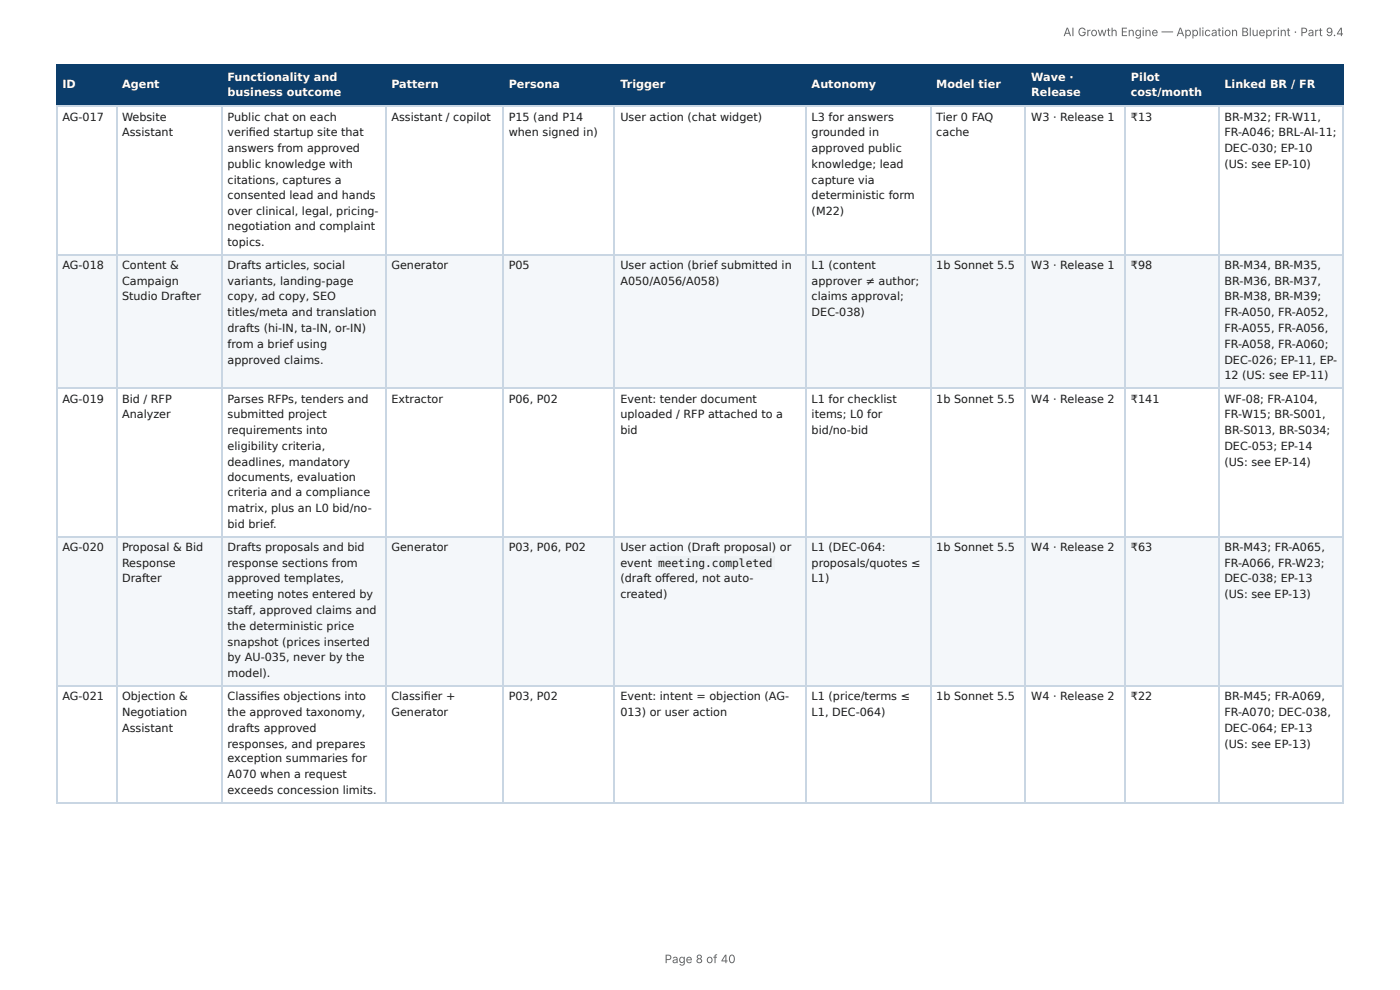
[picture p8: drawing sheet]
<svg xmlns="http://www.w3.org/2000/svg" width="297mm" height="210mm" viewBox="0 0 297 210" stroke-linecap="round" stroke-linejoin="round" font-family="sans-serif">
<defs><g id="words">
<g font-size="2.5" fill="#666">
<text x="225.8" y="7.7">AI Growth Engine — Application Blueprint · Part 9.4</text>
<text x="141.2" y="204.5">Page 8 of 40</text>
</g>
<g font-size="2.4" fill="#fff">
<text x="48.3" y="17.1">Functionality and</text>
<text x="219" y="17.1">Wave ·</text>
<text x="240.2" y="17.1">Pilot</text>
<text x="13.2" y="18.7">ID</text>
<text x="25.9" y="18.7">Agent</text>
<text x="48.3" y="20.5">business outcome</text>
<text x="83.1" y="18.7">Pattern</text>
<text x="108" y="18.7">Persona</text>
<text x="131.8" y="18.7">Trigger</text>
<text x="172.4" y="18.7">Autonomy</text>
<text x="198.9" y="18.7">Model tier</text>
<text x="219" y="20.5">Release</text>
<text x="240.2" y="20.5">cost/month</text>
<text x="260" y="18.7">Linked BR / FR</text>
</g>
<g font-size="2.4" fill="#1a1a1a">
<text x="13.2" y="25.6">AG-017</text>
<text x="25.9" y="25.6">Website</text>
<text x="25.9" y="29">Assistant</text>
<text x="48.3" y="25.6">Public chat on each</text>
<text x="48.3" y="29">verifi ed startup site that</text>
<text x="83.1" y="25.6">Assistant / copilot</text>
<text x="108" y="25.6">P15 (and P14</text>
<text x="108" y="29">when signed in)</text>
<text x="131.8" y="25.6">User action (chat widget)</text>
<text x="172.4" y="25.6">L3 for answers</text>
<text x="172.4" y="29">grounded in</text>
<text x="198.9" y="25.6">Tier 0 FAQ</text>
<text x="198.9" y="29">cache</text>
<text x="219" y="25.6">W3 · Release 1</text>
<text x="240.2" y="25.6">₹13</text>
<text x="260" y="25.6">BR-M32; FR-W11,</text>
<text x="260" y="29">FR-A046; BRL-AI-11;</text>
<text x="48.3" y="32.3">answers from approved</text>
<text x="48.3" y="35.7">public knowledge with</text>
<text x="172.4" y="32.3">approved public</text>
<text x="172.4" y="35.7">knowledge; lead</text>
<text x="260" y="32.3">DEC-030; EP-10</text>
<text x="260" y="35.7">(US: see EP-10)</text>
<text x="48.3" y="39">citations, captures a</text>
<text x="172.4" y="39">capture via</text>
<text x="48.3" y="42.4">consented lead and hands</text>
<text x="48.3" y="45.7">over clinical, legal, pricing-</text>
<text x="172.4" y="42.4">deterministic form</text>
<text x="172.4" y="45.7">(M22)</text>
<text x="48.3" y="48.8">negotiation and complaint</text>
<text x="48.3" y="52.2">topics.</text>
<text x="13.2" y="57.1">AG-018</text>
<text x="25.9" y="57.1">Content &amp;</text>
<text x="48.3" y="57.1">Drafts articles, social</text>
<text x="83.1" y="57.1">Generator</text>
<text x="108" y="57.1">P05</text>
<text x="131.8" y="57.1">User action (brief submitted in</text>
<text x="172.4" y="57.1">L1 (content</text>
<text x="198.9" y="57.1">1b Sonnet 5.5</text>
<text x="219" y="57.1">W3 · Release 1</text>
<text x="240.2" y="57.1">₹98</text>
<text x="260" y="57.1">BR-M34, BR-M35,</text>
<text x="25.9" y="60.5">Campaign</text>
<text x="25.9" y="63.8">Studio Drafter</text>
<text x="48.3" y="60.5">variants, landing-page</text>
<text x="48.3" y="63.8">copy, ad copy, SEO</text>
<text x="131.8" y="60.5">A050/A056/A058)</text>
<text x="172.4" y="60.5">approver ≠ author;</text>
<text x="172.4" y="63.8">claims approval;</text>
<text x="260" y="60.5">BR-M36, BR-M37,</text>
<text x="260" y="63.8">BR-M38, BR-M39;</text>
<text x="48.3" y="67.2">titles/meta and translation</text>
<text x="48.3" y="70.5">drafts (hi-IN, ta-IN, or-IN)</text>
<text x="172.4" y="67.2">DEC-038)</text>
<text x="260" y="67.2">FR-A050, FR-A052,</text>
<text x="260" y="70.5">FR-A055, FR-A056,</text>
<text x="48.3" y="73.9">from a brief using</text>
<text x="48.3" y="77.2">approved claims.</text>
<text x="260" y="73.9">FR-A058, FR-A060;</text>
<text x="260" y="77.2">DEC-026; EP-11, EP-</text>
<text x="260" y="80.6">12 (US: see EP-11)</text>
<text x="13.2" y="85.5">AG-019</text>
<text x="25.9" y="85.5">Bid / RFP</text>
<text x="25.9" y="88.8">Analyzer</text>
<text x="48.3" y="85.5">Parses RFPs, tenders and</text>
<text x="48.3" y="88.8">submitted project</text>
<text x="83.1" y="85.5">Extractor</text>
<text x="108" y="85.5">P06, P02</text>
<text x="131.8" y="85.5">Event: tender document</text>
<text x="131.8" y="88.8">uploaded / RFP attached to a</text>
<text x="172.4" y="85.5">L1 for checklist</text>
<text x="172.4" y="88.8">items; L0 for</text>
<text x="198.9" y="85.5">1b Sonnet 5.5</text>
<text x="219" y="85.5">W4 · Release 2</text>
<text x="240.2" y="85.5">₹141</text>
<text x="260" y="85.5">WF-08; FR-A104,</text>
<text x="260" y="88.8">FR-W15; BR-S001,</text>
<text x="48.3" y="92.2">requirements into</text>
<text x="48.3" y="95.5">eligibility criteria,</text>
<text x="131.8" y="92.2">bid</text>
<text x="172.4" y="92.2">bid/no-bid</text>
<text x="260" y="92.2">BR-S013, BR-S034;</text>
<text x="260" y="95.5">DEC-053; EP-14</text>
<text x="48.3" y="98.9">deadlines, mandatory</text>
<text x="260" y="98.9">(US: see EP-14)</text>
<text x="48.3" y="102.2">documents, evaluation</text>
<text x="48.3" y="105.4">criteria and a compliance</text>
<text x="48.3" y="108.7">matrix, plus an L0 bid/no-</text>
<text x="48.3" y="112.1">bid brief.</text>
<text x="13.2" y="117">AG-020</text>
<text x="25.9" y="117">Proposal &amp; Bid</text>
<text x="48.3" y="117">Drafts proposals and bid</text>
<text x="83.1" y="117">Generator</text>
<text x="108" y="117">P03, P06, P02</text>
<text x="131.8" y="117">User action (Draft proposal) or</text>
<text x="172.4" y="117">L1 (DEC-064:</text>
<text x="198.9" y="117">1b Sonnet 5.5</text>
<text x="219" y="117">W4 · Release 2</text>
<text x="240.2" y="117">₹63</text>
<text x="260" y="117">BR-M43; FR-A065,</text>
<text x="25.9" y="120.3">Response</text>
<text x="25.9" y="123.7">Drafter</text>
<text x="48.3" y="120.3">response sections from</text>
<text x="48.3" y="123.7">approved templates,</text>
<text x="131.8" y="120.3">event</text>
<text x="131.8" y="123.7">(draft off ered, not auto-</text>
<text x="139.8" y="120.3">meeting.completed</text>
<text x="172.4" y="120.3">proposals/quotes ≤</text>
<text x="172.4" y="123.7">L1)</text>
<text x="260" y="120.3">FR-A066, FR-W23;</text>
<text x="260" y="123.7">DEC-038; EP-13</text>
<text x="48.3" y="127">meeting notes entered by</text>
<text x="48.3" y="130.4">staff , approved claims and</text>
<text x="131.8" y="127">created)</text>
<text x="260" y="127">(US: see EP-13)</text>
<text x="48.3" y="133.7">the deterministic price</text>
<text x="48.3" y="137.1">snapshot (prices inserted</text>
<text x="48.3" y="140.4">by AU-035, never by the</text>
<text x="48.3" y="143.8">model).</text>
<text x="13.2" y="148.7">AG-021</text>
<text x="25.9" y="148.7">Objection &amp;</text>
<text x="48.3" y="148.7">Classifi es objections into</text>
<text x="83.1" y="148.7">Classifi er +</text>
<text x="108" y="148.7">P03, P02</text>
<text x="131.8" y="148.7">Event: intent = objection (AG-</text>
<text x="172.4" y="148.7">L1 (price/terms ≤</text>
<text x="198.9" y="148.7">1b Sonnet 5.5</text>
<text x="219" y="148.7">W4 · Release 2</text>
<text x="240.2" y="148.7">₹22</text>
<text x="260" y="148.7">BR-M45; FR-A069,</text>
<text x="25.9" y="152.1">Negotiation</text>
<text x="25.9" y="155.4">Assistant</text>
<text x="48.3" y="152.1">the approved taxonomy,</text>
<text x="48.3" y="155.4">drafts approved</text>
<text x="83.1" y="152.1">Generator</text>
<text x="131.8" y="152.1">013) or user action</text>
<text x="172.4" y="152.1">L1, DEC-064)</text>
<text x="260" y="152.1">FR-A070; DEC-038,</text>
<text x="260" y="155.4">DEC-064; EP-13</text>
<text x="48.3" y="158.8">responses, and prepares</text>
<text x="48.3" y="161.9">exception summaries for</text>
<text x="260" y="158.8">(US: see EP-13)</text>
<text x="48.3" y="165.2">A070 when a request</text>
<text x="48.3" y="168.6">exceeds concession limits.</text>
</g>
</g></defs>
<g fill="#0b3d6b">
<path d="M12.1 14h12.5v8.5h-12.5z"/>
<path d="M24.6 14h22.6v8.5h-22.6z"/>
<path d="M47.2 14h34.6v8.5h-34.6z"/>
<path d="M81.8 14h25.1v8.5h-25.1z"/>
<path d="M106.9 14h23.6v8.5h-23.6z"/>
<path d="M130.5 14h40.7v8.5h-40.7z"/>
<path d="M171.2 14h26.4v8.5h-26.4z"/>
<path d="M197.6 14h20.3v8.5h-20.3z"/>
<path d="M217.9 14h21v8.5h-21z"/>
<path d="M238.9 14h19.9v8.5h-19.9z"/>
<path d="M258.8 14h26.6v8.5h-26.6z"/>
</g>
<g fill="#f4f7fa">
<path d="M12.1 54.2h12.5v28.2h-12.5z"/>
<path d="M24.6 54.2h22.6v28.2h-22.6z"/>
<path d="M47.2 54.2h34.6v28.2h-34.6z"/>
<path d="M81.8 54.2h25.1v28.2h-25.1z"/>
<path d="M106.9 54.2h23.6v28.2h-23.6z"/>
<path d="M130.5 54.2h40.7v28.2h-40.7z"/>
<path d="M171.2 54.2h26.4v28.2h-26.4z"/>
<path d="M197.6 54.2h20.3v28.2h-20.3z"/>
<path d="M217.9 54.2h21v28.2h-21z"/>
<path d="M238.9 54.2h19.9v28.2h-19.9z"/>
<path d="M258.8 54.2h26.6v28.2h-26.6z"/>
<path d="M12.1 114.1h12.5v31.5h-12.5z"/>
<path d="M24.6 114.1h22.6v31.5h-22.6z"/>
<path d="M47.2 114.1h34.6v31.5h-34.6z"/>
<path d="M81.8 114.1h25.1v31.5h-25.1z"/>
<path d="M106.9 114.1h23.6v31.5h-23.6z"/>
<path d="M130.5 114.1h40.7v31.5h-40.7z"/>
<path d="M171.2 114.1h26.4v31.5h-26.4z"/>
<path d="M197.6 114.1h20.3v31.5h-20.3z"/>
<path d="M217.9 114.1h21v31.5h-21z"/>
<path d="M238.9 114.1h19.9v31.5h-19.9z"/>
<path d="M258.8 114.1h26.6v31.5h-26.6z"/>
</g>
<g fill="none" stroke="#0b3d6b" stroke-width=".22">
<path d="M11.9 13.9h273.5M12 13.8v8.9M24.8 13.8v8.9M47.1 13.8v8.9M82 13.8v8.9M106.8 13.8v8.9M130.4 13.8v8.9M171.1 13.8v8.9M197.7 13.8v8.9M217.8 13.8v8.9M239 13.8v8.9M258.9 13.8v8.9"/>
<path d="M11.9 22.6h273.5"/>
</g>
<path d="M285.3 13.8v8.9" fill="none" stroke="#0b3d6b" stroke-width=".21"/>
<g fill="none" stroke="#c9d6e3" stroke-width=".22">
<path d="M11.9 22.6h273.5M12 22.7v147.9M24.8 22.7v147.9M47.1 22.7v147.9M82 22.7v147.9M106.8 22.7v147.9M130.4 22.7v147.9M171.1 22.7v147.9M197.7 22.7v147.9M217.8 22.7v147.9M239 22.7v147.9M258.9 22.7v147.9"/>
<path d="M11.9 54.1h273.5M11.9 82.5h273.5M11.9 114h273.5M11.9 145.7h273.5M11.9 170.5h273.5"/>
</g>
<path d="M285.3 22.7v147.9" fill="none" stroke="#c9d6e3" stroke-width=".21"/>
<path d="M139.3 118.1h25.2v2.9h-25.2z" fill="#eef2f6"/>
<use href="#words"/>
</svg>
